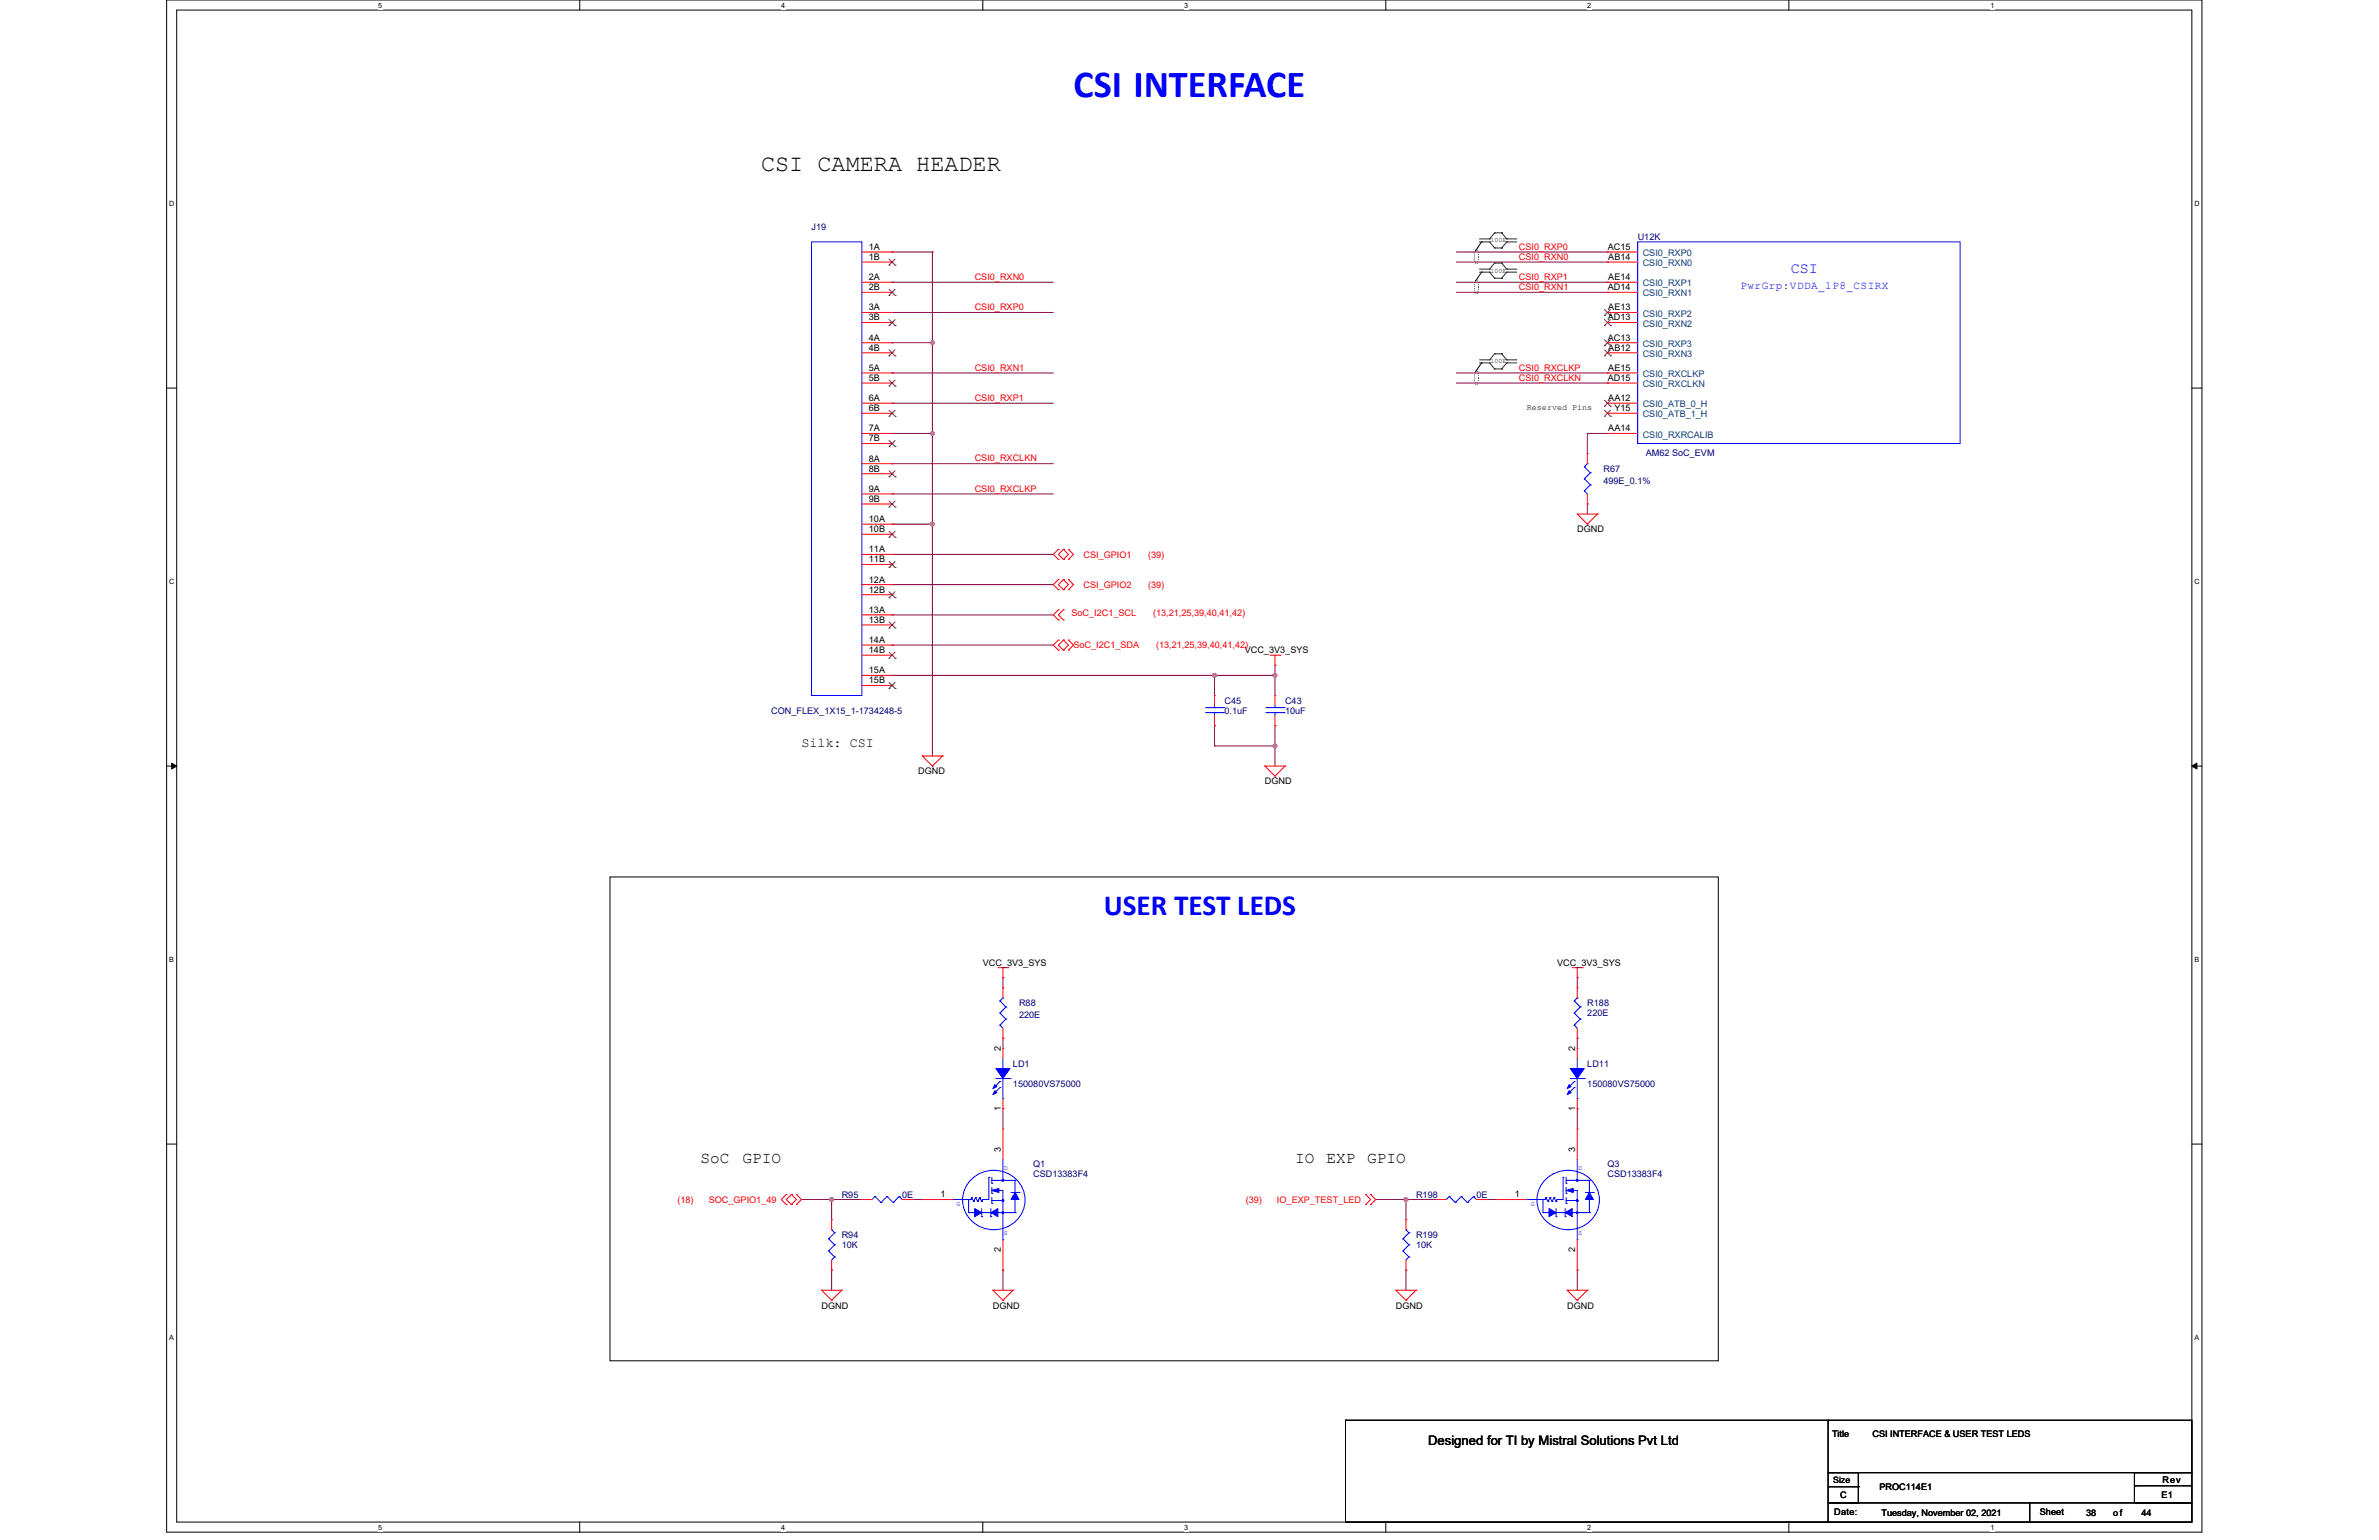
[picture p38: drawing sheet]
<svg xmlns="http://www.w3.org/2000/svg" width="432mm" height="279mm" viewBox="0 0 432 279" stroke-linecap="round" stroke-linejoin="round" font-family="sans-serif">
<defs><g id="words">
<text font-size="6.9" fill="#00f" x="194.8" y="17.6">CSI INTERFACE</text>
<text font-size="5.3" fill="#00f" x="200.3" y="166">USER TEST LEDS</text>
<text font-size="4.3" x="138.1" y="31">CSI CAMERA HEADER</text>
<g font-size="2.9">
<text x="127.2" y="210.9">SoC</text>
<text x="134.8" y="210.9">GPIO</text>
<text x="235.1" y="210.9">IO</text>
<text x="240.7" y="210.9">EXP</text>
<text x="248.2" y="210.9">GPIO</text>
</g>
<text font-size="2.7" fill="#00f" x="325.1" y="49.5">CSI</text>
<g font-size="2.4">
<text x="145.5" y="135.5">Silk: CSI</text>
<text x="259.2" y="262.2">Designed for TI by Mistral Solutions Pvt Ltd</text>
</g>
<text font-size="2" fill="#00f" x="315.9" y="52.5">PwrGrp:VDDA_1P8_CSIRX</text>
<g font-size="1.6" fill="#000080">
<text x="147.3" y="41.7">J19</text>
<text x="297.3" y="43.5">U12K</text>
<text x="298.7" y="82.7">AM62 SoC_EVM</text>
<text x="291" y="85.6">R67</text>
<text x="291" y="87.8">499E_0.1%</text>
<text x="140" y="129.5">CON_FLEX_1X15_1-1734248-5</text>
<text x="222.3" y="127.7">C45</text>
<text x="222.3" y="129.5">0.1uF</text>
<text x="233.2" y="127.7">C43</text>
<text x="233.2" y="129.5">10uF</text>
<text x="185" y="182.5">R88</text>
<text x="185" y="184.7">220E</text>
<text x="288.1" y="182.5">R188</text>
<text x="288.1" y="184.4">220E</text>
<text x="183.9" y="193.5">LD1</text>
<text x="183.9" y="197.2">150080VS75000</text>
<text x="288.1" y="193.5">LD11</text>
<text x="288.1" y="197.2">150080VS75000</text>
<text x="187.5" y="211.8">Q1</text>
<text x="187.5" y="213.6">CSD13383F4</text>
<text x="291.8" y="211.8">Q3</text>
<text x="291.8" y="213.6">CSD13383F4</text>
<text x="152.8" y="217.3">R95</text>
<text x="163.7" y="217.3">0E</text>
<text x="257" y="217.3">R198</text>
<text x="268" y="217.3">0E</text>
<text x="152.8" y="224.6">R94</text>
<text x="152.8" y="226.4">10K</text>
<text x="257" y="224.6">R199</text>
<text x="257" y="226.4">10K</text>
</g>
<g font-size="1.6">
<text x="157.7" y="45.3">1A</text>
<text x="157.7" y="47.2">1B</text>
<text x="291.8" y="45.3">AC15</text>
<text x="291.9" y="47.2">AB14</text>
<text x="157.7" y="50.8">2A</text>
<text x="157.7" y="52.7">2B</text>
<text x="291.8" y="52.7">AD14</text>
<text x="291.9" y="50.8">AE14</text>
<text x="157.7" y="56.3">3A</text>
<text x="157.7" y="58.1">3B</text>
<text x="291.8" y="58.1">AD13</text>
<text x="291.9" y="56.3">AE13</text>
<text x="157.7" y="61.8">4A</text>
<text x="157.7" y="63.6">4B</text>
<text x="291.8" y="61.8">AC13</text>
<text x="291.9" y="63.6">AB12</text>
<text x="157.7" y="67.3">5A</text>
<text x="157.7" y="69.1">5B</text>
<text x="291.8" y="69.1">AD15</text>
<text x="291.9" y="67.3">AE15</text>
<text x="157.7" y="72.8">6A</text>
<text x="157.7" y="74.6">6B</text>
<text x="291.9" y="72.8">AA12</text>
<text x="293" y="74.6">Y15</text>
<text x="157.7" y="78.3">7A</text>
<text x="157.7" y="80.1">7B</text>
<text x="157.7" y="83.8">8A</text>
<text x="291.9" y="78.3">AA14</text>
<text x="157.7" y="85.6">8B</text>
<text x="157.7" y="89.2">9A</text>
<text x="157.7" y="91.1">9B</text>
<text x="157.7" y="94.7">10A</text>
<text x="157.7" y="100.2">11A</text>
<text x="157.7" y="96.6">10B</text>
<text x="286.3" y="96.6">DGND</text>
<text x="157.7" y="102">11B</text>
<text x="157.7" y="105.7">12A</text>
<text x="157.7" y="107.5">12B</text>
<text x="157.7" y="111.2">13A</text>
<text x="157.7" y="113">13B</text>
<text x="157.7" y="116.7">14A</text>
<text x="157.7" y="118.5">14B</text>
<text x="225.9" y="118.5">VCC_3V3_SYS</text>
<text x="157.7" y="122.2">15A</text>
<text x="157.7" y="124">15B</text>
<text x="166.7" y="140.5">DGND</text>
<text x="229.6" y="142.3">DGND</text>
<text x="178.4" y="175.2">VCC_3V3_SYS</text>
<text x="282.6" y="175.2">VCC_3V3_SYS</text>
<text x="181.7" y="190.7" transform="rotate(-90 181.7 190.7)">2</text>
<text x="285.9" y="190.7" transform="rotate(-90 285.9 190.7)">2</text>
<text x="181.7" y="201.5" transform="rotate(-90 181.7 201.5)">1</text>
<text x="285.9" y="201.5" transform="rotate(-90 285.9 201.5)">1</text>
<text x="181.7" y="209" transform="rotate(-90 181.7 209)">3</text>
<text x="285.9" y="209" transform="rotate(-90 285.9 209)">3</text>
<text x="170.7" y="217.3">1</text>
<text x="274.9" y="217.3">1</text>
<text x="181.7" y="227.1" transform="rotate(-90 181.7 227.1)">2</text>
<text x="285.9" y="227.1" transform="rotate(-90 285.9 227.1)">2</text>
<text x="149.1" y="237.4">DGND</text>
<text x="180.2" y="237.4">DGND</text>
<text x="253.4" y="237.4">DGND</text>
<text x="284.4" y="237.4">DGND</text>
<text x="332.5" y="260.6">Title</text>
<text x="339.9" y="260.6">CSI INTERFACE &amp; USER TEST LEDS</text>
<text x="332.7" y="269">Size</text>
<text x="392.5" y="269">Rev</text>
<text x="332.9" y="274.9">Date:</text>
<text x="334" y="271.8">C</text>
<text x="341.1" y="270.3">PROC114E1</text>
<text x="341.5" y="275.1">Tuesday, November 02, 2021</text>
<text x="370.2" y="274.9">Sheet</text>
<text x="378.6" y="275.1">38</text>
<text x="383.6" y="275.1">of</text>
<text x="388.7" y="275.1">44</text>
<text x="392.3" y="271.8">E1</text>
</g>
<g font-size="1.6" fill="#f00">
<text x="275.7" y="45.3">CSI0_RXP0</text>
<text x="275.7" y="47.1">CSI0_RXN0</text>
<text x="176.9" y="50.8">CSI0_RXN0</text>
<text x="275.7" y="50.8">CSI0_RXP1</text>
<text x="275.7" y="52.6">CSI0_RXN1</text>
<text x="176.9" y="56.3">CSI0_RXP0</text>
<text x="176.9" y="67.2">CSI0_RXN1</text>
<text x="275.7" y="67.2">CSI0_RXCLKP</text>
<text x="275.7" y="69.1">CSI0_RXCLKN</text>
<text x="176.9" y="72.7">CSI0_RXP1</text>
<text x="176.9" y="83.7">CSI0_RXCLKN</text>
<text x="176.9" y="89.2">CSI0_RXCLKP</text>
<text x="196.7" y="101.2">CSI_GPIO1</text>
<text x="208.4" y="101.2">(39)</text>
<text x="196.7" y="106.6">CSI_GPIO2</text>
<text x="208.4" y="106.6">(39)</text>
<text x="194.5" y="111.8">SoC_I2C1_SCL</text>
<text x="209.3" y="111.8">(13,21,25,39,40,41,42)</text>
<text x="194.8" y="117.6">SoC_I2C1_SDA</text>
<text x="209.8" y="117.6">(13,21,25,39,40,41,42)</text>
<text x="123" y="218.2">(18)</text>
<text x="128.6" y="218.2">SOC_GPIO1_49</text>
<text x="226.1" y="218.2">(39)</text>
<text x="231.8" y="218.2">IO_EXP_TEST_LED</text>
</g>
<g font-size="1.6" fill="#004080">
<text x="298.2" y="46.5">CSI0_RXP0</text>
<text x="298.2" y="48.3">CSI0_RXN0</text>
<text x="298.2" y="53.8">CSI0_RXN1</text>
<text x="298.2" y="51.9">CSI0_RXP1</text>
<text x="298.2" y="57.4">CSI0_RXP2</text>
<text x="298.2" y="59.3">CSI0_RXN2</text>
<text x="298.2" y="64.8">CSI0_RXN3</text>
<text x="298.2" y="62.9">CSI0_RXP3</text>
<text x="298.2" y="70.2">CSI0_RXCLKN</text>
<text x="298.2" y="68.4">CSI0_RXCLKP</text>
<text x="298.2" y="75.7">CSI0_ATB_1_H</text>
<text x="298.2" y="73.9">CSI0_ATB_0_H</text>
<text x="298.2" y="79.4">CSI0_RXRCALIB</text>
</g>
<text font-size="1.5" x="277.1" y="74.4">Reserved Pins</text>
<g font-size="1.3">
<text x="68.6" y="1.4">5</text>
<text x="141.8" y="1.4">4</text>
<text x="215" y="1.4">3</text>
<text x="288.1" y="1.4">2</text>
<text x="361.3" y="1.4">1</text>
<text x="30.7" y="37.3">D</text>
<text x="398.3" y="37.3">D</text>
<text x="30.7" y="105.9">C</text>
<text x="398.3" y="105.9">C</text>
<text x="30.7" y="174.5">B</text>
<text x="398.3" y="174.5">B</text>
<text x="30.7" y="243">A</text>
<text x="398.3" y="243">A</text>
<text x="68.6" y="277.5">5</text>
<text x="141.8" y="277.5">4</text>
<text x="215" y="277.5">3</text>
<text x="288.1" y="277.5">2</text>
<text x="361.3" y="277.5">1</text>
</g>
<g font-size="1.2">
<text x="270.5" y="44">100E</text>
<text x="270.5" y="49.4">100E</text>
<text x="270.5" y="65.9">100E</text>
</g>
<g font-size="1.2" fill="#00f">
<text x="182.2" y="212.2">D</text>
<text x="286.5" y="212.2">D</text>
<text x="173.6" y="218.8">G</text>
<text x="277.9" y="218.8">G</text>
<text x="182.2" y="224.1">S</text>
<text x="286.5" y="224.1">S</text>
</g>
</g></defs>
<path d="M30.2 0h369.5v278h-369.5zM32.1 1.8h365.7v274.3h-365.7z" fill="none" stroke="#000" stroke-width=".18"/>
<g fill="#fff">
<path d="M68.7 .2h.7v1.4h-.7z"/>
<path d="M68.7 276.3h.7v1.5h-.7z"/>
</g>
<path d="M105.2 0v1.8M105.2 276.1v1.9" fill="none" stroke="#000" stroke-width=".18"/>
<g fill="#fff">
<path d="M141.8 .2h.7v1.4h-.7z"/>
<path d="M141.8 276.3h.7v1.5h-.7z"/>
</g>
<path d="M178.4 0v1.8M178.4 276.1v1.9" fill="none" stroke="#000" stroke-width=".18"/>
<g fill="#fff">
<path d="M215 .2h.7v1.4h-.7z"/>
<path d="M215 276.3h.7v1.5h-.7z"/>
</g>
<path d="M251.5 0v1.8M251.5 276.1v1.9" fill="none" stroke="#000" stroke-width=".18"/>
<g fill="#fff">
<path d="M288.1 .2h.7v1.4h-.7z"/>
<path d="M288.1 276.3h.7v1.5h-.7z"/>
</g>
<path d="M324.7 0v1.8M324.7 276.1v1.9" fill="none" stroke="#000" stroke-width=".18"/>
<g fill="#fff">
<path d="M361.3 .2h.7v1.4h-.7z"/>
<path d="M361.3 276.3h.7v1.5h-.7z"/>
<path d="M30.7 36.1h1v1.5h-1z"/>
<path d="M398.3 36.1h.9v1.5h-.9z"/>
<path d="M30.7 104.7h1v1.5h-1z"/>
<path d="M398.3 104.7h.9v1.5h-.9z"/>
</g>
<path d="M30.2 70.4h1.9M397.8 70.4h1.9" fill="none" stroke="#000" stroke-width=".18"/>
<g fill="#fff">
<path d="M30.7 173.3h.9v1.4h-.9z"/>
<path d="M398.3 173.3h.9v1.4h-.9z"/>
</g>
<path d="M30.2 139h1.9M31.2 138.5l.9 .5-.9 .5zM397.8 139l.9-.5v1zM397.8 139h1.9" fill="none" stroke="#000" stroke-width=".18"/>
<path d="M31.2 138.5l.9 .5-.9 .5zM397.8 139l.9-.5v1z" fill="#000"/>
<g fill="#fff">
<path d="M30.7 241.9h.9v1.4h-.9z"/>
<path d="M398.3 241.9h.9v1.4h-.9z"/>
</g>
<path d="M268.9 43.9h.1M268.9 49.4h.1M268.9 43.9l-1.1 1.6M268.9 49.4l-1.1 1.6M268.9 65.8h.1M268.9 65.8l-1.1 1.7M110.7 159.1h201.2v87.8h-201.2zM30.2 207.6h1.9M397.8 207.6h1.9" fill="none" stroke="#000" stroke-width=".18"/>
<g fill="none" stroke="#008000" stroke-width=".18">
<path d="M268.5 43.9h1.9M268.5 43.3h1.9M268.5 49.4h1.9M268.5 48.8h1.9M270.4 43.9h.1M270.4 43.3h.1M270.4 49.4h.1M270.4 48.8h.1M270.4 43.9l.9 1.1M270.4 49.4l.9 1.1M271.3 45h.1M271.3 42.2h.1"/>
<path d="M271.3 50.5h.1M271.3 47.7h.1M271.3 42.2h1.3M271.3 42.2l-.9 1.1M271.3 45h1.3M271.3 47.7h1.3M271.3 47.7l-.9 1.1M271.3 50.5h1.3M272.6 45h.1M272.6 42.2h.1M272.6 50.5h.1M272.6 47.7h.1"/>
<path d="M272.6 42.2l.9 1.1M272.6 47.7l.9 1.1M273.5 43.9h.1M273.5 43.3h.1M273.5 49.4h.1M273.5 48.8h.1M273.5 43.9l-.9 1.1M273.5 43.9h1.8M273.5 43.3h1.8M273.5 49.4l-.9 1.1M273.5 49.4h1.8M273.5 48.8h1.8"/>
<path d="M268.5 65.8h1.9M268.5 65.3h1.9M270.4 65.8h.1M270.4 65.3h.1M270.4 65.8l.9 1.1M271.3 66.9h.1M271.3 64.2h.1M271.3 64.2h1.3M271.3 64.2l-.9 1.1M271.3 66.9h1.3M272.6 66.9h.1M272.6 64.2h.1"/>
<path d="M272.6 64.2l.9 1.1M273.5 65.8h.1M273.5 65.3h.1M273.5 65.8l-.9 1.1M273.5 65.8h1.8M273.5 65.3h1.8"/>
</g>
<path d="M267.8 45.3l.2-.1a2.73 2.73 0 0 1 0 2.7 2.82 2.82 0 0 1-.2-2.6zM267.8 50.8l.2-.1a2.73 2.73 0 0 1 0 2.7 2.82 2.82 0 0 1-.2-2.6zM267.8 67.2l.2-.1a2.73 2.73 0 0 1 0 2.8 2.82 2.82 0 0 1-.2-2.7z" fill="none" stroke="#000" stroke-width=".18" stroke-dasharray="0 .4"/>
<g fill="none" stroke="#800040" stroke-width=".18">
<path d="M161.9 45.7h.1M161.9 45.7h7.3M169.2 45.7h.1M169.2 45.7v32.9M264.3 45.7h27.5M264.3 47.5h27.5M264.3 51.2h27.5M264.3 53h27.5M291.8 45.7h.1M291.8 47.5h.1M291.8 51.2h.1M291.8 53h.1"/>
<path d="M161.9 62.2h.1M161.9 62.2h7.3M169.2 62.2h.1M264.3 67.7h27.5M264.3 69.5h27.5M288.1 78.6h.1M288.1 78.6h3.7M288.1 78.6v3.7M291.8 67.7h.1M291.8 69.5h.1"/>
</g>
<circle cx="169.2" cy="78.6" r=".37" fill="#f0f"/>
<circle cx="169.2" cy="78.6" r=".37" fill="none" stroke="#f0f" stroke-width=".18"/>
<circle cx="169.2" cy="62.2" r=".37" fill="#f0f"/>
<circle cx="169.2" cy="62.2" r=".37" fill="none" stroke="#f0f" stroke-width=".18"/>
<path d="M161.9 78.6h.1M161.9 78.6h7.3M169.2 78.6h.1M169.2 78.6v58.6M161.9 95.1h.1M161.9 95.1h7.3M169.2 95.1h.1" fill="none" stroke="#800040" stroke-width=".18"/>
<circle cx="169.2" cy="95.1" r=".37" fill="#f0f"/>
<circle cx="169.2" cy="95.1" r=".37" fill="none" stroke="#f0f" stroke-width=".18"/>
<path d="M288.1 91.4h.1M288.1 91.4v1.9M161.9 122.5h.1M161.9 122.5h58.5" fill="none" stroke="#800040" stroke-width=".18"/>
<circle cx="220.4" cy="122.5" r=".37" fill="#f0f"/>
<circle cx="220.4" cy="122.5" r=".37" fill="none" stroke="#f0f" stroke-width=".18"/>
<g fill="none" stroke="#800040" stroke-width=".18">
<path d="M161.9 56.7h.1M161.9 51.2h.1M161.9 56.7h29.3M161.9 51.2h29.3M161.9 73.2h.1M161.9 67.7h.1M161.9 73.2h29.3M161.9 67.7h29.3M161.9 89.6h.1M161.9 84.1h.1M161.9 89.6h29.3M161.9 84.1h29.3"/>
<path d="M161.9 100.6h.1M161.9 106.1h.1M161.9 100.6h29.3M161.9 106.1h29.3M220.4 131.7h.1M220.4 122.5h.1M220.4 122.5v3.7M220.4 131.7v3.6M231.4 120.7h.1M231.4 122.5h.1M231.4 120.7v5.5"/>
</g>
<circle cx="231.4" cy="122.5" r=".37" fill="#f0f"/>
<circle cx="231.4" cy="122.5" r=".37" fill="none" stroke="#f0f" stroke-width=".18"/>
<path d="M161.9 111.6h.1M161.9 117h.1M161.9 111.6h29.3M161.9 117h29.3M220.4 122.5h.1M220.4 135.3h.1M220.4 122.5h11M220.4 135.3h11M231.4 131.7h.1M231.4 135.3h.1M231.4 131.7v7.3" fill="none" stroke="#800040" stroke-width=".18"/>
<circle cx="231.4" cy="135.3" r=".37" fill="#f0f"/>
<circle cx="231.4" cy="135.3" r=".37" fill="none" stroke="#f0f" stroke-width=".18"/>
<g fill="none" stroke="#800040" stroke-width=".18">
<path d="M182 177.4h.1M182 177.4v1.8M182 188.4h.1M182 188.4v1.8M145.5 217.6h.1M145.5 217.6h10.9M150.9 217.6h.1M150.9 217.6v3.7M165.6 217.6h.1M165.6 217.6h1.8M182 201.2h.1M182 201.2v3.6"/>
<path d="M150.9 230.4h.1M150.9 230.4v3.7M182 230.4h.1M182 230.4v3.7"/>
</g>
<circle cx="150.9" cy="217.6" r=".37" fill="#f0f"/>
<circle cx="150.9" cy="217.6" r=".37" fill="none" stroke="#f0f" stroke-width=".18"/>
<path d="M286.3 177.4h.1M286.3 177.4v1.8M286.3 188.4h.1M286.3 188.4v1.8M255.2 217.6h.1M255.2 217.6v3.7M269.8 217.6h.1M269.8 217.6h1.8M286.3 201.2h.1M286.3 201.2v3.6M286.3 230.4h.1M286.3 230.4v3.7" fill="none" stroke="#800040" stroke-width=".18"/>
<circle cx="255.2" cy="217.6" r=".37" fill="#f0f"/>
<circle cx="255.2" cy="217.6" r=".37" fill="none" stroke="#f0f" stroke-width=".18"/>
<path d="M249.7 217.6h.1M249.7 217.6h11M255.2 217.6h.1M255.2 230.4h.1M255.2 230.4v3.7" fill="none" stroke="#800040" stroke-width=".18"/>
<g fill="none" stroke="#f00" stroke-width=".18">
<path d="M192.1 99.7h.1M192.1 99.7l-.9 .9 .9 .9M193 99.7h.1M193 99.7l-.9 .9 .9 .9M193 99.7l.9 .9-.9 .9M193.9 99.7h.1M193.9 99.7l.9 .9-.9 .9M286.3 93.3h.1M286.3 93.3h3.6M286.3 93.3l1.8 1.8M288.1 95.1h.1M288.1 91.4h.1"/>
<path d="M288.1 82.3h.1M288.1 82.3v1.8M288.1 89.6v1.8M289.9 93.3h.1M289.9 93.3l-1.8 1.8M192.1 116.1h.1M192.1 118h.1M192.1 112.5h.1M192.1 110.6h.1M192.1 101.5h.1M192.1 105.2h.1M192.1 107h.1"/>
<path d="M192.1 116.1l-.9 .9 .9 1M192.1 110.6l-.9 1 .9 .9M192.1 105.2l-.9 .9 .9 .9M193 118h.1M193 116.1h.1M193 110.6h.1M193 112.5h.1M193 101.5h.1M193 107h.1M193 105.2h.1M193 116.1l-.9 .9 .9 1M193 116.1l.9 .9-.9 1"/>
<path d="M193 110.6l-.9 1 .9 .9M193 105.2l-.9 .9 .9 .9M193 105.2l.9 .9-.9 .9M193.9 116.1h.1M193.9 118h.1M193.9 101.5h.1M193.9 105.2h.1M193.9 107h.1M193.9 116.1l.9 .9-.9 1M193.9 105.2l.9 .9-.9 .9M230.5 118.9h1.8M231.4 118.9v1.8"/>
<path d="M232.3 118.9h.1M167.4 137.2h.1M167.4 137.2h3.7M167.4 137.2l1.8 1.8M169.2 139h.1M171.1 137.2h.1M171.1 137.2l-1.9 1.8M229.6 139h.1M229.6 139h3.6M229.6 139l1.8 1.8M231.4 120.7h.1M233.2 139h.1"/>
<path d="M233.2 139l-1.8 1.8M231.4 140.8h.1M181.1 175.6h1.8M182 177.4h.1M182 175.6v1.8M182.9 175.6h.1M285.4 175.6h1.8M286.3 177.4h.1M286.3 175.6v1.8M287.2 175.6h.1M142.7 216.7h.1M142.7 218.5h.1"/>
<path d="M142.7 216.7l-.9 .9 .9 .9M143.6 218.5h.1M143.6 216.7h.1M143.6 216.7l.9 .9-.9 .9M143.6 216.7l-.9 .9 .9 .9M144.5 216.7h.1M144.5 218.5h.1M144.5 216.7l1 .9-1 .9M247.9 216.7h.1M247.9 218.5h.1M247.9 216.7l.9 .9-.9 .9M248.8 218.5h.1"/>
<path d="M248.8 216.7h.1M248.8 216.7l.9 .9-.9 .9M149.1 234.1h.1M149.1 234.1h3.7M149.1 234.1l1.8 1.8M150.9 235.9h.1M152.8 234.1h.1M152.8 234.1l-1.9 1.8M180.2 234.1h.1M180.2 234.1h3.7M180.2 234.1l1.8 1.8M182 235.9h.1"/>
<path d="M183.9 234.1h.1M183.9 234.1l-1.9 1.8M253.4 234.1h.1M253.4 234.1h3.6M253.4 234.1l1.8 1.8M255.2 235.9h.1M257 234.1h.1M257 234.1l-1.8 1.8M284.4 234.1h.1M284.4 234.1h3.7M284.4 234.1l1.9 1.8M286.3 235.9h.1"/>
<path d="M288.1 234.1h.1M288.1 234.1l-1.8 1.8"/>
</g>
<g fill="none" stroke="#000" stroke-width=".18">
<path d="M244.2 257.7h.1M244.2 257.7h87.8M244.2 257.7v18.4M331.8 257.7h66v9.5h-66zM244.2 276.1h.1M244.4 276.1h.1M244.4 276.1h87.8M331.8 267.2h5.5v5.5h-5.5zM331.8 272.7h36.6v3.4h-36.6zM331.8 269.7h5.5M337.3 269.7h.1M368.4 272.7h29.4v3.4h-29.4z"/>
<path d="M387.4 267.2h10.4v5.5h-10.4zM387.6 269.6h.1M387.6 269.6h10.2"/>
</g>
<g fill="none" stroke="#00f" stroke-width=".18">
<path d="M287.6 89.1h.1M287.6 86.9h.1M287.6 84.7h.1M287.6 89.1l.5 .5M287.6 86.9l1.1 1.1M287.6 84.7l1.1 1.1M288.1 84.1h.1M288.1 84.1l-.5 .6M288.7 88h.1M288.7 85.8h.1M288.7 88l-1.1 1.1M288.7 85.8l-1.1 1.1"/>
<path d="M280.6 213.9a5.7 5.7 0 0 1 6.5-1.1 5.7 5.7 0 0 1 3.1 5.8 5.7 5.7 0 0 1-6 4.5 5.7 5.7 0 0 1-5.2-5.4 5.2 5.2 0 0 1 1.6-3.8zM281.3 217.3h.1M281.3 217.3l.4 .7M281.7 218h.1M282.1 217.3h.1M282.1 217.3l.3 .7M282.1 217.3l-.4 .7M284.3 216.5h.1M284.3 215.4v1.1M286.3 214.2h2.2M288.5 214.2h.1M288.5 214.2v5.8"/>
<path d="M288.5 220h.1"/>
</g>
<circle cx="286.3" cy="220" r=".18" fill="#00f"/>
<g fill="none" stroke="#00f" stroke-width=".18">
<path d="M277.1 217.6h.1M277.1 217.6h3.3M280.4 217.6h.1M280.6 217.3h.1M280.6 217.3l.4 .7M280.6 217.3l-.2 .3M282.4 218h.1M282.6 217.6l-.2 .4M283.7 213.6h.1M283.7 213.6v4M284.3 218.4h.1M284.3 214.7h.1"/>
<path d="M284.3 213.6v1.1M284.3 217.3v1.1M284.3 217.8h2M286.3 217.8h.1M286.3 216v8.9M280.1 220h.1M280.1 220h6.2M286.3 224.9h.1"/>
<circle cx="286.3" cy="220" r=".18"/>
</g>
<circle cx="286.3" cy="217.8" r=".18" fill="#00f"/>
<g fill="none" stroke="#00f" stroke-width=".18">
<path d="M280.1 217.6h.1M280.1 217.6v2.4M281 218h.1M281.3 217.3l-.3 .7M282.6 217.6h.1M282.6 217.6h1.1M284.3 214.2h2M286.3 214.2h.1M286.3 220h2.2M288.5 220h.1"/>
<circle cx="286.3" cy="217.8" r=".18"/>
</g>
<circle cx="286.3" cy="214.2" r=".18" fill="#00f"/>
<g fill="none" stroke="#00f" stroke-width=".18">
<path d="M284.3 216h.1M284.3 216h2M286.3 214.2h.1M286.3 210.3v3.9"/>
<circle cx="286.3" cy="214.2" r=".18"/>
</g>
<path d="M284.3 216l1.2-.4v.7z" fill-rule="evenodd" fill="#00f"/>
<path d="M284.3 216l1.2-.4v.7z" fill="none" stroke="#00f" stroke-width=".18"/>
<path d="M288.5 216.3l.7 1.3h-1.5l.8-1.3v.2z" fill-rule="evenodd" fill="#00f"/>
<path d="M287.7 216.3h1.5M288.5 216.3l.7 1.3h-1.5l.8-1.3v.2zM289.2 216.3h.1" fill="none" stroke="#00f" stroke-width=".18"/>
<path d="M284.1 220l1.3-.7v1.4l-1.3-.7h.9z" fill-rule="evenodd" fill="#00f"/>
<path d="M284.1 219.3v1.4M284.1 220l1.3-.7v1.4l-1.3-.7h.9zM284.1 220.7h.1" fill="none" stroke="#00f" stroke-width=".18"/>
<path d="M281.2 219.3l1.2 .7h-.9h.9l-1.2 .7z" fill-rule="evenodd" fill="#00f"/>
<g fill="none" stroke="#00f" stroke-width=".18">
<path d="M176.4 213.9a5.7 5.7 0 0 1 6.4-1.1 5.7 5.7 0 0 1 3.2 5.8 5.7 5.7 0 0 1-6 4.5 5.7 5.7 0 0 1-5.3-5.4 5.2 5.2 0 0 1 1.7-3.8zM177.1 217.3h.1M177.1 217.3l.4 .7M177.5 218h.1M177.8 217.3h.1M177.8 217.3l.4 .7M177.8 217.3l-.3 .7M180 216.5h.1M180 215.4v1.1M182 214.2h2.2M184.2 214.2h.1M184.2 214.2v5.8"/>
<path d="M263 217.1h.1M263 217.1l-.5 .5M263 217.1l1.1 1.1M264.1 218.2h.1M265.2 217.1h.1M265.2 217.1l-1.1 1.1M265.2 217.1l1.1 1.1M266.3 218.2h.1M267.4 217.1h.1M267.4 217.1l-1.1 1.1M267.4 217.1l.6 .5M268 217.6h.1"/>
<path d="M281.2 219.3l1.2 .7h-.9h.9l-1.2 .7zM282.4 219.3v1.4M184.2 220h.1M282.4 220.7h.1"/>
</g>
<path d="M260.7 217.6h.1M260.7 217.6h1.8M268 217.6h1.8M269.8 217.6h.1M271.6 217.6h.1M271.6 217.6h5.5M286.3 204.8h.1M286.3 204.8v5.5M286.3 230.4h.1M286.3 224.9v5.5" fill="none" stroke="#f00" stroke-width=".18"/>
<circle cx="182" cy="220" r=".18" fill="#00f"/>
<g fill="none" stroke="#00f" stroke-width=".18">
<path d="M172.9 217.6h.1M172.9 217.6h3.3M176.2 217.6h.1M176.4 217.3h.1M176.4 217.3l.3 .7M176.4 217.3l-.2 .3M178.2 218h.1M178.4 217.6l-.2 .4M179.5 213.6h.1M179.5 213.6v4M180 218.4h.1M180 214.7h.1"/>
<path d="M180 213.6v1.1M180 217.3v1.1M180 217.8h2M182 217.8h.1M182 216v8.9M175.8 220h.1M175.8 220h6.2M182 224.9h.1"/>
<circle cx="182" cy="220" r=".18"/>
</g>
<circle cx="182" cy="217.8" r=".18" fill="#00f"/>
<g fill="none" stroke="#00f" stroke-width=".18">
<path d="M175.8 217.6h.1M175.8 217.6v2.4M176.7 218h.1M177.1 217.3l-.4 .7M178.4 217.6h.1M178.4 217.6h1.1M180 214.2h2M182 214.2h.1M182 220h2.2M184.2 220h.1"/>
<circle cx="182" cy="217.8" r=".18"/>
</g>
<circle cx="182" cy="214.2" r=".18" fill="#00f"/>
<g fill="none" stroke="#00f" stroke-width=".18">
<path d="M180 216h.1M180 216h2M182 214.2h.1M182 210.3v3.9"/>
<circle cx="182" cy="214.2" r=".18"/>
</g>
<path d="M180 216l1.3-.4v.7z" fill-rule="evenodd" fill="#00f"/>
<path d="M180 216l1.3-.4v.7z" fill="none" stroke="#00f" stroke-width=".18"/>
<path d="M184.2 216.3l.8 1.3h-1.5l.7-1.3v.2z" fill-rule="evenodd" fill="#00f"/>
<path d="M183.5 216.3h1.5M184.2 216.3l.8 1.3h-1.5l.7-1.3v.2zM185 216.3h.1" fill="none" stroke="#00f" stroke-width=".18"/>
<path d="M179.8 220l1.3-.7v1.4l-1.3-.7h1z" fill-rule="evenodd" fill="#00f"/>
<path d="M179.8 219.3v1.4M179.8 220l1.3-.7v1.4l-1.3-.7h1zM179.8 220.7h.1" fill="none" stroke="#00f" stroke-width=".18"/>
<path d="M176.9 219.3l1.3 .7h-.9h.9l-1.3 .7z" fill-rule="evenodd" fill="#00f"/>
<g fill="none" stroke="#00f" stroke-width=".18">
<path d="M147.3 43.9h9.1v82.3h-9.1zM285 195.7h2.6M286.3 193.9h.1M286.3 199.3h.1M286.3 192v1.9M286.3 195.7v3.6M287.6 195.7h.1M158.8 217.1h.1M158.8 217.1l-.5 .5M158.8 217.1l1.1 1.1M159.9 218.2h.1M161 217.1h.1"/>
<path d="M161 217.1l-1.1 1.1M161 217.1l1.1 1.1M162.1 218.2h.1M163.2 217.1h.1M163.2 217.1l-1.1 1.1M163.2 217.1l.5 .5M163.7 217.6h.1M176.9 219.3l1.3 .7h-.9h.9l-1.3 .7zM178.2 219.3v1.4M178.2 220.7h.1"/>
</g>
<g fill="none" stroke="#f00" stroke-width=".18">
<path d="M156.4 45.7h5.5M156.4 51.2h5.5M156.4 56.7h5.5M156.4 47.5h5.5M156.4 53h5.5M156.4 58.5h5.5M161.9 45.7h.1M161.9 51.2h.1M161.9 56.7h.1M161.9 47.5h.1M161.9 53h.1M161.9 58.5h.1"/>
<path d="M156.4 62.2h5.5M156.4 64h5.5M156.4 67.7h5.5M156.4 69.5h5.5M156.4 73.2h5.5M156.4 75h5.5M156.4 78.6h5.5M161.9 62.2h.1M161.9 64h.1M161.9 67.7h.1M161.9 69.5h.1M161.9 73.2h.1"/>
<path d="M161.9 75h.1M161.9 78.6h.1M156.4 80.5h5.5M156.4 84.1h5.5M156.4 86h5.5M156.4 89.6h5.5M156.4 91.4h5.5M156.4 95.1h5.5M156.4 96.9h5.5M161.9 80.5h.1M161.9 84.1h.1M161.9 86h.1"/>
<path d="M161.9 89.6h.1M161.9 91.4h.1M161.9 95.1h.1M161.9 96.9h.1M156.4 100.6h5.5M156.4 102.4h5.5M156.4 111.6h5.5M156.4 113.4h5.5M156.4 117h5.5M156.4 118.9h5.5M156.4 106.1h5.5M156.4 107.9h5.5"/>
<path d="M161.9 100.6h.1M161.9 102.4h.1M161.9 111.6h.1M161.9 113.4h.1M161.9 117h.1M161.9 118.9h.1M161.9 106.1h.1M161.9 107.9h.1M156.4 122.5h5.5M156.4 124.4h5.5M161.9 122.5h.1M161.9 124.4h.1"/>
<path d="M156.4 217.6h.1M156.4 217.6h1.9M163.7 217.6h1.9M165.6 217.6h.1M167.4 217.6h.1M167.4 217.6h5.5M182 204.8h.1M182 204.8v5.5M182 230.4h.1M182 224.9v5.5"/>
</g>
<g fill="none" stroke="#804000" stroke-width=".18">
<path d="M161.4 48.1h.1M161.4 53.6h.1M161.4 59.1h.1M161.4 47l1.1 1.1M161.4 52.5l1.1 1.1M161.4 58l1.1 1.1M162.5 47l-1.1 1.1M162.5 52.5l-1.1 1.1M162.5 58l-1.1 1.1M162.5 48.1h.1M162.5 53.6h.1M162.5 59.1h.1"/>
<path d="M161.4 64.6h.1M161.4 70h.1M161.4 75.5h.1M161.4 63.5l1.1 1.1M161.4 68.9l1.1 1.1M161.4 74.4l1.1 1.1M161.4 79.9l1.1 1.1M162.5 63.5l-1.1 1.1M162.5 68.9l-1.1 1.1M162.5 74.4l-1.1 1.1M162.5 79.9l-1.1 1.1M162.5 64.6h.1"/>
<path d="M162.5 70h.1M162.5 75.5h.1M161.4 81h.1M161.4 86.5h.1M161.4 92h.1M161.4 97.5h.1M161.4 85.4l1.1 1.1M161.4 90.9l1.1 1.1M161.4 96.4l1.1 1.1M162.5 85.4l-1.1 1.1M162.5 90.9l-1.1 1.1M162.5 96.4l-1.1 1.1"/>
<path d="M162.5 81h.1M162.5 86.5h.1M162.5 92h.1M162.5 97.5h.1M161.4 103h.1M161.4 113.9h.1M161.4 119.4h.1M161.4 108.5h.1M161.4 101.9l1.1 1.1M161.4 112.8l1.1 1.1M161.4 118.3l1.1 1.1M161.4 107.4l1.1 1.1"/>
<path d="M162.5 101.9l-1.1 1.1M162.5 112.8l-1.1 1.1M162.5 118.3l-1.1 1.1M162.5 107.4l-1.1 1.1M162.5 103h.1M162.5 113.9h.1M162.5 119.4h.1M162.5 108.5h.1M161.4 124.9h.1M161.4 123.8l1.1 1.1M162.5 123.8l-1.1 1.1M162.5 124.9h.1"/>
</g>
<path d="M285 193.9h2.6l-1.3 1.8z" fill-rule="evenodd" fill="#00f"/>
<path d="M285 193.9h2.6l-1.3 1.8z" fill="none" stroke="#00f" stroke-width=".18"/>
<path d="M284.8 197.9l.4 .3-.8 .4z" fill-rule="evenodd" fill="#00f"/>
<path d="M284.8 197.9l.4 .3-.8 .4z" fill="none" stroke="#00f" stroke-width=".18"/>
<path d="M284.8 196.8l.4 .3-.8 .4z" fill-rule="evenodd" fill="#00f"/>
<g fill="none" stroke="#00f" stroke-width=".18">
<path d="M297.2 43.9h58.6v36.6h-58.6zM180.8 195.7h2.5M182 193.9h.1M182 199.3h.1M182 192v1.9M182 195.7v3.6M183.3 195.7h.1M284.8 196.8l.4 .3-.8 .4zM285.7 196.2h.1M285.7 197.3h.1M285.7 186h.1M285.7 183.8h.1"/>
<path d="M285.7 181.6h.1M285.7 196.2l-1.1 1.1M285.7 197.3l-1.1 1.1M285.7 186l.6 .5M285.7 183.8l1.1 1.1M285.7 181.6l1.1 1.1M286.3 181.1h.1M286.3 181.1l-.6 .5M286.8 184.9h.1M286.8 182.7h.1M286.8 184.9l-1.1 1.1M286.8 182.7l-1.1 1.1"/>
</g>
<g fill="none" stroke="#f00" stroke-width=".18">
<path d="M291.8 47.5h.1M291.8 45.7h.1M291.8 53h.1M291.8 51.2h.1M291.8 56.7h.1M291.8 58.5h.1M291.8 47.5h5.4M291.8 45.7h5.4M291.8 53h5.4M291.8 51.2h5.4M291.8 56.7h5.4M291.8 58.5h5.4"/>
<path d="M291.8 75h.1M291.8 73.2h.1M291.8 78.6h.1M291.8 64h.1M291.8 62.2h.1M291.8 69.5h.1M291.8 67.7h.1M291.8 75h5.4M291.8 73.2h5.4M291.8 78.6h5.4M291.8 64h5.4M291.8 62.2h5.4"/>
<path d="M291.8 69.5h5.4M291.8 67.7h5.4M286.3 179.2h.1M286.3 179.2v1.9M286.3 190.2h.1M286.3 188.4h.1M286.3 186.5v1.9M286.3 190.2v1.8M286.3 199.3v1.9M286.3 201.2h.1"/>
</g>
<g fill="none" stroke="#804000" stroke-width=".18">
<path d="M291.2 57.2h.1M291.2 59.1h.1M291.2 56.1l1.1 1.1M291.2 58l1.1 1.1M292.3 56.1l-1.1 1.1M292.3 58l-1.1 1.1M292.3 57.2h.1M292.3 59.1h.1M291.2 75.5h.1M291.2 73.7h.1M291.2 64.6h.1M291.2 62.7h.1"/>
<path d="M291.2 74.4l1.1 1.1M291.2 72.6l1.1 1.1M291.2 63.5l1.1 1.1M291.2 61.6l1.1 1.1M292.3 74.4l-1.1 1.1M292.3 72.6l-1.1 1.1M292.3 63.5l-1.1 1.1M292.3 61.6l-1.1 1.1M292.3 75.5h.1M292.3 73.7h.1M292.3 64.6h.1M292.3 62.7h.1"/>
</g>
<path d="M180.8 193.9h2.5l-1.3 1.8z" fill-rule="evenodd" fill="#00f"/>
<path d="M180.8 193.9h2.5l-1.3 1.8z" fill="none" stroke="#00f" stroke-width=".18"/>
<path d="M180.6 197.9l.3 .3-.7 .4z" fill-rule="evenodd" fill="#00f"/>
<path d="M180.6 197.9l.3 .3-.7 .4z" fill="none" stroke="#00f" stroke-width=".18"/>
<path d="M180.6 196.8l.3 .3-.7 .4z" fill-rule="evenodd" fill="#00f"/>
<g fill="none" stroke="#00f" stroke-width=".18">
<path d="M218.8 129.3h3.3M218.8 128.4h3.3M220.4 128.4h.1M220.4 129.3h.1M220.4 128v.4M220.4 129.3v.5M222.1 129.3h.1M222.1 128.4h.1M229.8 129.3h3.3M229.8 128.4h3.3M231.4 128.4h.1M231.4 129.3h.1"/>
<path d="M231.4 128v.4M231.4 129.3v.5M233.1 129.3h.1M233.1 128.4h.1M180.6 196.8l.3 .3-.7 .4zM181.5 196.2h.1M181.5 197.3h.1M181.5 186h.1M181.5 183.8h.1M181.5 181.6h.1M181.5 196.2l-1.1 1.1M181.5 197.3l-1.1 1.1"/>
<path d="M181.5 186l.5 .5M181.5 183.8l1.1 1.1M181.5 181.6l1.1 1.1M182 181.1h.1M182 181.1l-.5 .5M182.6 184.9h.1M182.6 182.7h.1M182.6 184.9l-1.1 1.1M182.6 182.7l-1.1 1.1M150.4 227h.1M150.4 224.8h.1M150.4 227l1.1 1.1"/>
<path d="M150.4 224.8l1.1 1.1M150.9 223.1h.1M150.9 223.1l.6 .6M151.5 228.1h.1M151.5 225.9h.1M151.5 223.7h.1M151.5 228.1l-.6 .5M151.5 225.9l-1.1 1.1M151.5 223.7l-1.1 1.1M254.6 227h.1M254.6 224.8h.1M254.6 227l1.1 1.1"/>
<path d="M254.6 224.8l1.1 1.1M255.2 223.1h.1M255.2 223.1l.5 .6M255.7 228.1h.1M255.7 225.9h.1M255.7 223.7h.1M255.7 228.1l-.5 .5M255.7 225.9l-1.1 1.1M255.7 223.7l-1.1 1.1"/>
</g>
<g fill="none" stroke="#f00" stroke-width=".18">
<path d="M220.4 126.2h.1M220.4 131.7h.1M220.4 126.2v1.8M220.4 129.8v1.9M231.4 126.2h.1M231.4 131.7h.1M231.4 126.2v1.8M231.4 129.8v1.9M182 179.2h.1M182 179.2v1.9M182 190.2h.1M182 188.4h.1"/>
<path d="M182 186.5v1.9M182 190.2v1.8M182 199.3v1.9M182 201.2h.1M150.9 230.4h.1M150.9 221.3h.1M150.9 221.3v1.8M150.9 228.6v1.8M255.2 230.4h.1M255.2 221.3h.1M255.2 221.3v1.8M255.2 228.6v1.8"/>
</g>
<circle cx="169.2" cy="78.6" r=".37" fill="#f0f"/>
<circle cx="169.2" cy="78.6" r=".37" fill="none" stroke="#f0f" stroke-width=".18"/>
<circle cx="169.2" cy="62.2" r=".37" fill="#f0f"/>
<circle cx="169.2" cy="62.2" r=".37" fill="none" stroke="#f0f" stroke-width=".18"/>
<circle cx="169.2" cy="95.1" r=".37" fill="#f0f"/>
<circle cx="169.2" cy="95.1" r=".37" fill="none" stroke="#f0f" stroke-width=".18"/>
<circle cx="220.4" cy="122.5" r=".37" fill="#f0f"/>
<circle cx="220.4" cy="122.5" r=".37" fill="none" stroke="#f0f" stroke-width=".18"/>
<circle cx="231.4" cy="122.5" r=".37" fill="#f0f"/>
<circle cx="231.4" cy="122.5" r=".37" fill="none" stroke="#f0f" stroke-width=".18"/>
<circle cx="231.4" cy="135.3" r=".37" fill="#f0f"/>
<circle cx="231.4" cy="135.3" r=".37" fill="none" stroke="#f0f" stroke-width=".18"/>
<circle cx="150.9" cy="217.6" r=".37" fill="#f0f"/>
<circle cx="150.9" cy="217.6" r=".37" fill="none" stroke="#f0f" stroke-width=".18"/>
<circle cx="255.2" cy="217.6" r=".37" fill="#f0f"/>
<circle cx="255.2" cy="217.6" r=".37" fill="none" stroke="#f0f" stroke-width=".18"/>
<use href="#words"/>
</svg>
